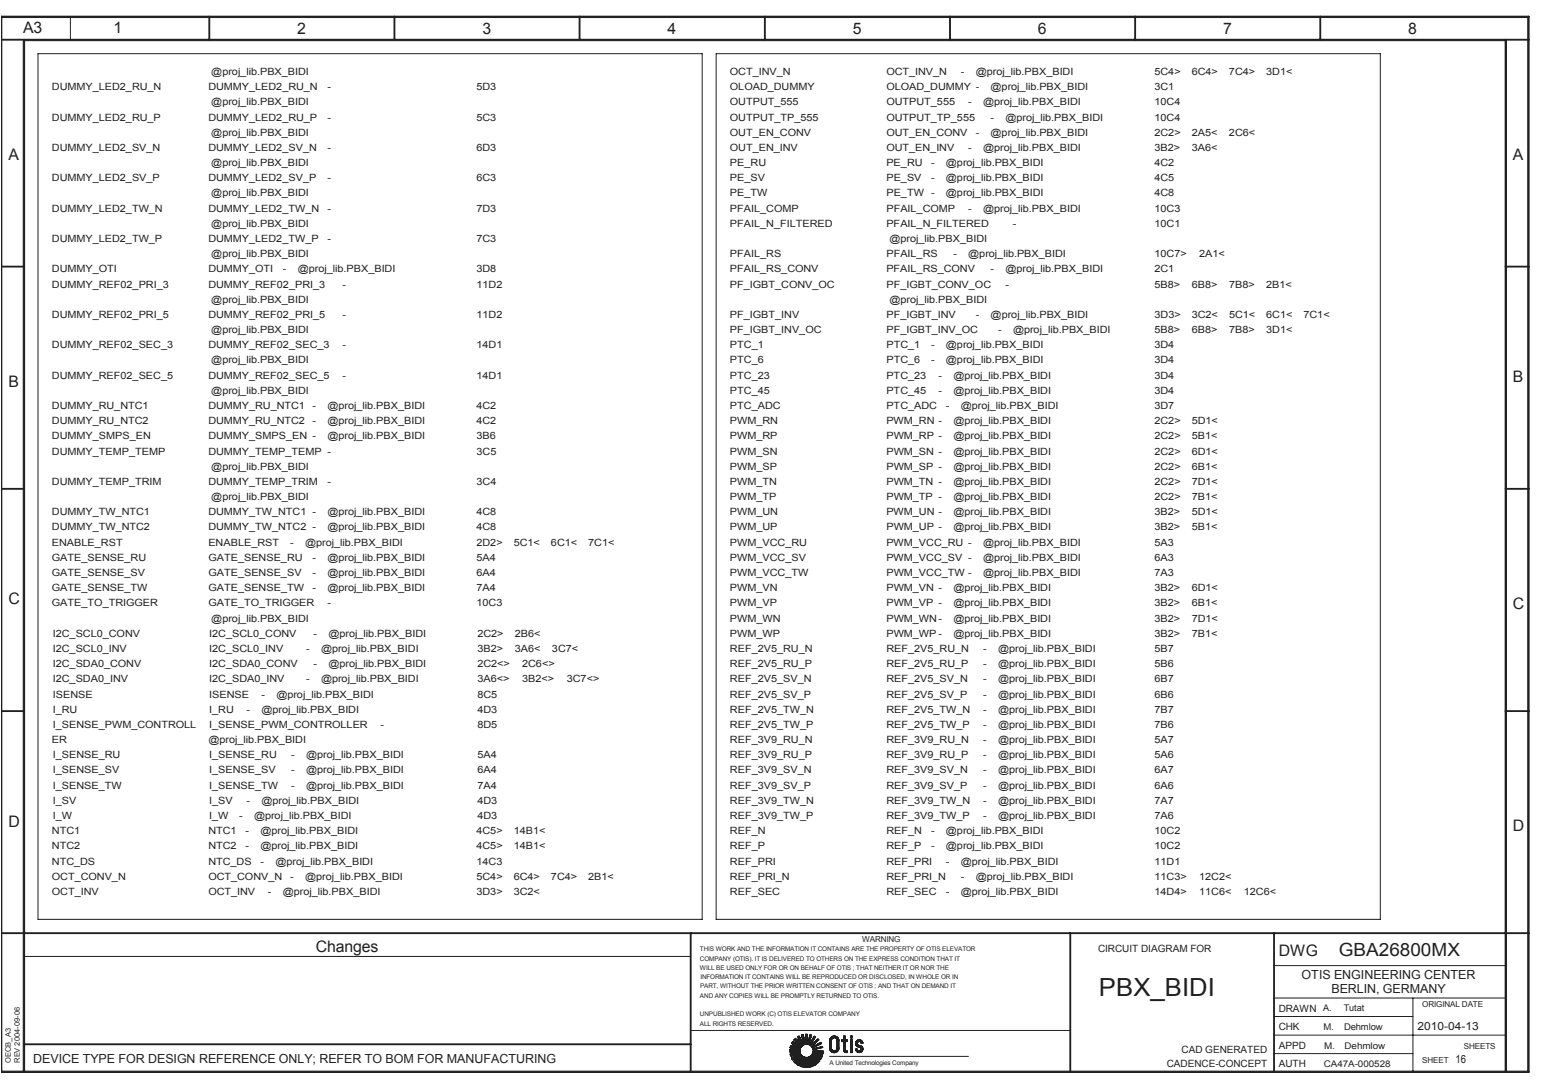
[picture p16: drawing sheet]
<svg xmlns="http://www.w3.org/2000/svg" width="297mm" height="210mm" viewBox="0 0 297 210" stroke-linecap="round" stroke-linejoin="round" font-family="sans-serif">
<defs><g id="words">
<text font-size="4.8" fill="#231f20" x="211.8" y="192">PBX_BIDI</text>
<text font-size="3.5" fill="#231f20" x="258.1" y="184.3">GBA26800MX</text>
<g font-size="3.1" fill="#231f20">
<text x="4.5" y="6.4">A3</text>
<text x="21.9" y="6.4">1</text>
<text x="57.3" y="6.6">2</text>
<text x="93" y="6.6">3</text>
<text x="128.7" y="6.6">4</text>
<text x="164.4" y="6.6">5</text>
<text x="200.1" y="6.6">6</text>
<text x="235.8" y="6.6">7</text>
<text x="271.5" y="6.6">8</text>
<text x="1.6" y="30.8">A</text>
<text x="291.6" y="30.8">A</text>
<text x="1.6" y="74.5">B</text>
<text x="291.6" y="73.7">B</text>
<text x="1.6" y="116.5">C</text>
<text x="291.6" y="117.4">C</text>
<text x="1.6" y="159.3">D</text>
<text x="291.6" y="160.2">D</text>
<text x="60.9" y="183.4">Changes</text>
<text x="246.5" y="184.3">DWG</text>
</g>
<g font-size="2.4" fill="#231f20">
<text x="250.9" y="188.8">OTIS ENGINEERING CENTER</text>
<text x="256.6" y="191.4">BERLIN, GERMANY</text>
<text x="6.4" y="204.8">DEVICE TYPE FOR DESIGN REFERENCE ONLY; REFER TO BOM FOR MANUFACTURING</text>
</g>
<g font-size="2.2" fill="#231f20">
<text x="273.2" y="198.6">2010-04-13</text>
<text x="280.5" y="204.8">16</text>
</g>
<g font-size="1.9" fill="#231f20">
<text x="10" y="17.4">DUMMY_LED2_RU_N</text>
<text x="40.2" y="17.4">DUMMY_LED2_RU_N</text>
<text x="40.7" y="14.4">@proj_lib.PBX_BIDI</text>
<text x="63.1" y="17.4">-</text>
<text x="91.8" y="17.4">5D3</text>
<text x="140.7" y="14.4">OCT_INV_N</text>
<text x="140.7" y="17.4">OLOAD_DUMMY</text>
<text x="170.9" y="17.4">OLOAD_DUMMY -</text>
<text x="170.9" y="14.4">OCT_INV_N</text>
<text x="185.2" y="14.4">-</text>
<text x="188.1" y="14.4">@proj_lib.PBX_BIDI</text>
<text x="191" y="17.4">@proj_lib.PBX_BIDI</text>
<text x="222.5" y="17.4">3C1</text>
<text x="222.5" y="14.4">5C4&gt;</text>
<text x="229.7" y="14.4">6C4&gt;</text>
<text x="236.9" y="14.4">7C4&gt;</text>
<text x="244.1" y="14.4">3D1&lt;</text>
<text x="10" y="23.2">DUMMY_LED2_RU_P</text>
<text x="40.2" y="23.2">DUMMY_LED2_RU_P</text>
<text x="40.7" y="20.3">@proj_lib.PBX_BIDI</text>
<text x="63.1" y="23.2">-</text>
<text x="91.8" y="23.2">5C3</text>
<text x="140.7" y="20.3">OUTPUT_555</text>
<text x="140.7" y="23.2">OUTPUT_TP_555</text>
<text x="170.9" y="23.2">OUTPUT_TP_555</text>
<text x="170.9" y="20.3">OUTPUT_555</text>
<text x="186.6" y="20.3">-</text>
<text x="189.5" y="20.3">@proj_lib.PBX_BIDI</text>
<text x="191" y="23.2">-</text>
<text x="193.8" y="23.2">@proj_lib.PBX_BIDI</text>
<text x="222.5" y="20.3">10C4</text>
<text x="222.5" y="23.2">10C4</text>
<text x="10" y="29.1">DUMMY_LED2_SV_N</text>
<text x="40.2" y="29.1">DUMMY_LED2_SV_N</text>
<text x="40.7" y="26.1">@proj_lib.PBX_BIDI</text>
<text x="63.1" y="29.1">-</text>
<text x="91.8" y="29.1">6D3</text>
<text x="140.7" y="26.1">OUT_EN_CONV</text>
<text x="140.7" y="29.1">OUT_EN_INV</text>
<text x="170.9" y="26.1">OUT_EN_CONV</text>
<text x="170.9" y="29.1">OUT_EN_INV</text>
<text x="186.6" y="29.1">-</text>
<text x="188.1" y="26.1">-</text>
<text x="189.5" y="29.1">@proj_lib.PBX_BIDI</text>
<text x="191" y="26.1">@proj_lib.PBX_BIDI</text>
<text x="222.5" y="26.1">2C2&gt;</text>
<text x="222.5" y="29.1">3B2&gt;</text>
<text x="229.7" y="26.1">2A5&lt;</text>
<text x="229.7" y="29.1">3A6&lt;</text>
<text x="236.9" y="26.1">2C6&lt;</text>
<text x="10" y="34.9">DUMMY_LED2_SV_P</text>
<text x="40.2" y="34.9">DUMMY_LED2_SV_P</text>
<text x="40.7" y="32">@proj_lib.PBX_BIDI</text>
<text x="63.1" y="34.9">-</text>
<text x="91.9" y="34.9">6C3</text>
<text x="140.7" y="32">PE_RU</text>
<text x="140.7" y="34.9">PE_SV</text>
<text x="170.9" y="32">PE_RU</text>
<text x="170.9" y="34.9">PE_SV</text>
<text x="179.5" y="32">-</text>
<text x="179.5" y="34.9">-</text>
<text x="182.3" y="32">@proj_lib.PBX_BIDI</text>
<text x="182.3" y="34.9">@proj_lib.PBX_BIDI</text>
<text x="222.5" y="32">4C2</text>
<text x="222.5" y="34.9">4C5</text>
<text x="10" y="40.8">DUMMY_LED2_TW_N</text>
<text x="40.2" y="40.8">DUMMY_LED2_TW_N</text>
<text x="40.7" y="37.9">@proj_lib.PBX_BIDI</text>
<text x="63.1" y="40.8">-</text>
<text x="91.9" y="40.8">7D3</text>
<text x="140.7" y="37.9">PE_TW</text>
<text x="140.7" y="40.8">PFAIL_COMP</text>
<text x="170.9" y="40.8">PFAIL_COMP</text>
<text x="170.9" y="37.9">PE_TW</text>
<text x="179.5" y="37.9">-</text>
<text x="182.3" y="37.9">@proj_lib.PBX_BIDI</text>
<text x="186.6" y="40.8">-</text>
<text x="189.5" y="40.8">@proj_lib.PBX_BIDI</text>
<text x="222.5" y="40.8">10C3</text>
<text x="222.5" y="37.9">4C8</text>
<text x="10" y="46.6">DUMMY_LED2_TW_P</text>
<text x="40.2" y="46.6">DUMMY_LED2_TW_P</text>
<text x="40.7" y="43.7">@proj_lib.PBX_BIDI</text>
<text x="63.1" y="46.6">-</text>
<text x="91.9" y="46.6">7C3</text>
<text x="140.7" y="43.7">PFAIL_N_FILTERED</text>
<text x="170.9" y="43.7">PFAIL_N_FILTERED</text>
<text x="171.5" y="46.6">@proj_lib.PBX_BIDI</text>
<text x="195.3" y="43.7">-</text>
<text x="222.5" y="43.7">10C1</text>
<text x="10" y="52.5">DUMMY_OTI</text>
<text x="40.2" y="52.5">DUMMY_OTI</text>
<text x="40.7" y="49.6">@proj_lib.PBX_BIDI</text>
<text x="54.5" y="52.5">-</text>
<text x="57.4" y="52.5">@proj_lib.PBX_BIDI</text>
<text x="91.9" y="52.5">3D8</text>
<text x="140.7" y="49.6">PFAIL_RS</text>
<text x="140.7" y="52.5">PFAIL_RS_CONV</text>
<text x="170.9" y="52.5">PFAIL_RS_CONV</text>
<text x="170.9" y="49.6">PFAIL_RS</text>
<text x="183.8" y="49.6">-</text>
<text x="186.6" y="49.6">@proj_lib.PBX_BIDI</text>
<text x="191" y="52.5">-</text>
<text x="193.8" y="52.5">@proj_lib.PBX_BIDI</text>
<text x="222.5" y="52.5">2C1</text>
<text x="222.5" y="49.6">10C7&gt;</text>
<text x="231.2" y="49.6">2A1&lt;</text>
<text x="10" y="55.4">DUMMY_REF02_PRI_3</text>
<text x="40.2" y="55.4">DUMMY_REF02_PRI_3</text>
<text x="40.7" y="58.4">@proj_lib.PBX_BIDI</text>
<text x="66" y="55.4">-</text>
<text x="91.9" y="55.4">11D2</text>
<text x="140.7" y="55.4">PF_IGBT_CONV_OC</text>
<text x="170.9" y="55.4">PF_IGBT_CONV_OC</text>
<text x="171.5" y="58.4">@proj_lib.PBX_BIDI</text>
<text x="193.8" y="55.4">-</text>
<text x="222.5" y="55.4">5B8&gt;</text>
<text x="229.7" y="55.4">6B8&gt;</text>
<text x="236.9" y="55.4">7B8&gt;</text>
<text x="244.1" y="55.4">2B1&lt;</text>
<text x="10" y="61.3">DUMMY_REF02_PRI_5</text>
<text x="40.2" y="61.3">DUMMY_REF02_PRI_5</text>
<text x="40.7" y="64.2">@proj_lib.PBX_BIDI</text>
<text x="66" y="61.3">-</text>
<text x="91.9" y="61.3">11D2</text>
<text x="140.7" y="61.3">PF_IGBT_INV</text>
<text x="140.7" y="64.2">PF_IGBT_INV_OC</text>
<text x="170.9" y="64.2">PF_IGBT_INV_OC</text>
<text x="170.9" y="61.3">PF_IGBT_INV</text>
<text x="188.1" y="61.3">-</text>
<text x="191" y="61.3">@proj_lib.PBX_BIDI</text>
<text x="192.4" y="64.2">-</text>
<text x="195.3" y="64.2">@proj_lib.PBX_BIDI</text>
<text x="222.5" y="64.2">5B8&gt;</text>
<text x="222.5" y="61.3">3D3&gt;</text>
<text x="229.7" y="61.3">3C2&lt;</text>
<text x="229.7" y="64.2">6B8&gt;</text>
<text x="236.9" y="61.3">5C1&lt;</text>
<text x="236.9" y="64.2">7B8&gt;</text>
<text x="244.1" y="64.2">3D1&lt;</text>
<text x="244.1" y="61.3">6C1&lt;</text>
<text x="251.3" y="61.3">7C1&lt;</text>
<text x="10" y="67.1">DUMMY_REF02_SEC_3</text>
<text x="40.2" y="67.1">DUMMY_REF02_SEC_3</text>
<text x="40.7" y="70.1">@proj_lib.PBX_BIDI</text>
<text x="66" y="67.1">-</text>
<text x="91.8" y="67.1">14D1</text>
<text x="140.7" y="67.1">PTC_1</text>
<text x="140.7" y="70.1">PTC_6</text>
<text x="170.9" y="67.1">PTC_1</text>
<text x="170.9" y="70.1">PTC_6</text>
<text x="179.5" y="67.1">-</text>
<text x="179.5" y="70.1">-</text>
<text x="182.3" y="67.1">@proj_lib.PBX_BIDI</text>
<text x="182.3" y="70.1">@proj_lib.PBX_BIDI</text>
<text x="222.5" y="67.1">3D4</text>
<text x="222.5" y="70.1">3D4</text>
<text x="10" y="73">DUMMY_REF02_SEC_5</text>
<text x="40.2" y="73">DUMMY_REF02_SEC_5</text>
<text x="40.7" y="75.9">@proj_lib.PBX_BIDI</text>
<text x="66" y="73">-</text>
<text x="91.8" y="73">14D1</text>
<text x="140.7" y="73">PTC_23</text>
<text x="140.7" y="75.9">PTC_45</text>
<text x="170.9" y="73">PTC_23</text>
<text x="170.9" y="75.9">PTC_45</text>
<text x="180.9" y="73">-</text>
<text x="180.9" y="75.9">-</text>
<text x="183.8" y="73">@proj_lib.PBX_BIDI</text>
<text x="183.8" y="75.9">@proj_lib.PBX_BIDI</text>
<text x="222.5" y="73">3D4</text>
<text x="222.5" y="75.9">3D4</text>
<text x="10" y="78.9">DUMMY_RU_NTC1</text>
<text x="10" y="81.8">DUMMY_RU_NTC2</text>
<text x="40.2" y="78.9">DUMMY_RU_NTC1</text>
<text x="40.2" y="81.8">DUMMY_RU_NTC2</text>
<text x="60.3" y="78.9">-</text>
<text x="60.3" y="81.8">-</text>
<text x="63.1" y="78.9">@proj_lib.PBX_BIDI</text>
<text x="63.1" y="81.8">@proj_lib.PBX_BIDI</text>
<text x="91.8" y="78.9">4C2</text>
<text x="91.8" y="81.8">4C2</text>
<text x="140.7" y="78.9">PTC_ADC</text>
<text x="140.7" y="81.8">PWM_RN</text>
<text x="170.9" y="78.9">PTC_ADC</text>
<text x="170.9" y="81.8">PWM_RN -</text>
<text x="182.3" y="78.9">-</text>
<text x="183.8" y="81.8">@proj_lib.PBX_BIDI</text>
<text x="185.2" y="78.9">@proj_lib.PBX_BIDI</text>
<text x="222.5" y="78.9">3D7</text>
<text x="222.5" y="81.8">2C2&gt;</text>
<text x="229.7" y="81.8">5D1&lt;</text>
<text x="10" y="84.7">DUMMY_SMPS_EN</text>
<text x="10" y="87.6">DUMMY_TEMP_TEMP</text>
<text x="40.2" y="84.7">DUMMY_SMPS_EN -</text>
<text x="40.2" y="87.6">DUMMY_TEMP_TEMP -</text>
<text x="63.1" y="84.7">@proj_lib.PBX_BIDI</text>
<text x="91.8" y="84.7">3B6</text>
<text x="91.9" y="87.6">3C5</text>
<text x="140.7" y="84.7">PWM_RP</text>
<text x="140.7" y="87.6">PWM_SN</text>
<text x="170.9" y="84.7">PWM_RP -</text>
<text x="170.9" y="87.6">PWM_SN -</text>
<text x="183.8" y="84.7">@proj_lib.PBX_BIDI</text>
<text x="183.8" y="87.6">@proj_lib.PBX_BIDI</text>
<text x="222.5" y="87.6">2C2&gt;</text>
<text x="222.5" y="84.7">2C2&gt;</text>
<text x="229.7" y="87.6">6D1&lt;</text>
<text x="229.7" y="84.7">5B1&lt;</text>
<text x="10" y="93.5">DUMMY_TEMP_TRIM</text>
<text x="40.2" y="93.5">DUMMY_TEMP_TRIM</text>
<text x="40.7" y="90.5">@proj_lib.PBX_BIDI</text>
<text x="63.1" y="93.5">-</text>
<text x="91.9" y="93.5">3C4</text>
<text x="140.7" y="90.5">PWM_SP</text>
<text x="140.7" y="93.5">PWM_TN</text>
<text x="170.9" y="93.5">PWM_TN -</text>
<text x="170.9" y="90.5">PWM_SP -</text>
<text x="183.8" y="93.5">@proj_lib.PBX_BIDI</text>
<text x="183.8" y="90.5">@proj_lib.PBX_BIDI</text>
<text x="222.5" y="93.5">2C2&gt;</text>
<text x="222.5" y="90.5">2C2&gt;</text>
<text x="229.7" y="93.5">7D1&lt;</text>
<text x="229.7" y="90.5">6B1&lt;</text>
<text x="10" y="99.3">DUMMY_TW_NTC1</text>
<text x="40.2" y="99.3">DUMMY_TW_NTC1 -</text>
<text x="40.7" y="96.4">@proj_lib.PBX_BIDI</text>
<text x="63.1" y="99.3">@proj_lib.PBX_BIDI</text>
<text x="91.9" y="99.3">4C8</text>
<text x="140.7" y="96.4">PWM_TP</text>
<text x="140.7" y="99.3">PWM_UN</text>
<text x="170.9" y="99.3">PWM_UN -</text>
<text x="170.9" y="96.4">PWM_TP -</text>
<text x="183.8" y="99.3">@proj_lib.PBX_BIDI</text>
<text x="183.8" y="96.4">@proj_lib.PBX_BIDI</text>
<text x="222.5" y="99.3">3B2&gt;</text>
<text x="222.5" y="96.4">2C2&gt;</text>
<text x="229.7" y="99.3">5D1&lt;</text>
<text x="229.7" y="96.4">7B1&lt;</text>
<text x="10" y="102.2">DUMMY_TW_NTC2</text>
<text x="10" y="105.2">ENABLE_RST</text>
<text x="40.2" y="102.2">DUMMY_TW_NTC2 -</text>
<text x="40.2" y="105.2">ENABLE_RST</text>
<text x="56" y="105.2">-</text>
<text x="58.8" y="105.2">@proj_lib.PBX_BIDI</text>
<text x="63.1" y="102.2">@proj_lib.PBX_BIDI</text>
<text x="91.9" y="102.2">4C8</text>
<text x="91.9" y="105.2">2D2&gt;</text>
<text x="99" y="105.2">5C1&lt;</text>
<text x="106.2" y="105.2">6C1&lt;</text>
<text x="113.4" y="105.2">7C1&lt;</text>
<text x="140.7" y="102.2">PWM_UP</text>
<text x="140.7" y="105.2">PWM_VCC_RU</text>
<text x="170.9" y="105.2">PWM_VCC_RU -</text>
<text x="170.9" y="102.2">PWM_UP -</text>
<text x="183.8" y="102.2">@proj_lib.PBX_BIDI</text>
<text x="189.5" y="105.2">@proj_lib.PBX_BIDI</text>
<text x="222.5" y="105.2">5A3</text>
<text x="222.5" y="102.2">3B2&gt;</text>
<text x="229.7" y="102.2">5B1&lt;</text>
<text x="10" y="108.1">GATE_SENSE_RU</text>
<text x="10" y="111">GATE_SENSE_SV</text>
<text x="10" y="114">GATE_SENSE_TW</text>
<text x="40.2" y="108.1">GATE_SENSE_RU</text>
<text x="40.2" y="111">GATE_SENSE_SV</text>
<text x="40.2" y="114">GATE_SENSE_TW</text>
<text x="60.3" y="108.1">-</text>
<text x="60.3" y="111">-</text>
<text x="60.3" y="114">-</text>
<text x="63.1" y="108.1">@proj_lib.PBX_BIDI</text>
<text x="63.1" y="111">@proj_lib.PBX_BIDI</text>
<text x="63.1" y="114">@proj_lib.PBX_BIDI</text>
<text x="91.9" y="108.1">5A4</text>
<text x="91.9" y="111">6A4</text>
<text x="91.9" y="114">7A4</text>
<text x="140.7" y="108.1">PWM_VCC_SV</text>
<text x="140.7" y="111">PWM_VCC_TW</text>
<text x="140.7" y="114">PWM_VN</text>
<text x="170.9" y="108.1">PWM_VCC_SV -</text>
<text x="170.9" y="111">PWM_VCC_TW -</text>
<text x="170.9" y="114">PWM_VN -</text>
<text x="183.8" y="114">@proj_lib.PBX_BIDI</text>
<text x="189.5" y="108.1">@proj_lib.PBX_BIDI</text>
<text x="189.5" y="111">@proj_lib.PBX_BIDI</text>
<text x="222.5" y="108.1">6A3</text>
<text x="222.5" y="111">7A3</text>
<text x="222.5" y="114">3B2&gt;</text>
<text x="229.7" y="114">6D1&lt;</text>
<text x="10" y="116.9">GATE_TO_TRIGGER</text>
<text x="40.2" y="116.9">GATE_TO_TRIGGER</text>
<text x="40.7" y="119.8">@proj_lib.PBX_BIDI</text>
<text x="63.1" y="116.9">-</text>
<text x="91.9" y="116.9">10C3</text>
<text x="140.7" y="116.9">PWM_VP</text>
<text x="140.7" y="119.8">PWM_WN</text>
<text x="170.9" y="119.8">PWM_WN-</text>
<text x="170.9" y="116.9">PWM_VP -</text>
<text x="183.8" y="119.8">@proj_lib.PBX_BIDI</text>
<text x="183.8" y="116.9">@proj_lib.PBX_BIDI</text>
<text x="222.5" y="119.8">3B2&gt;</text>
<text x="222.5" y="116.9">3B2&gt;</text>
<text x="229.7" y="119.8">7D1&lt;</text>
<text x="229.7" y="116.9">6B1&lt;</text>
<text x="10.2" y="122.7">I2C_SCL0_CONV</text>
<text x="10.2" y="125.7">I2C_SCL0_INV</text>
<text x="40.3" y="122.7">I2C_SCL0_CONV</text>
<text x="40.3" y="125.7">I2C_SCL0_INV</text>
<text x="59" y="125.7">-</text>
<text x="60.4" y="122.7">-</text>
<text x="61.9" y="125.7">@proj_lib.PBX_BIDI</text>
<text x="63.3" y="122.7">@proj_lib.PBX_BIDI</text>
<text x="92" y="122.7">2C2&gt;</text>
<text x="92" y="125.7">3B2&gt;</text>
<text x="99.2" y="122.7">2B6&lt;</text>
<text x="99.2" y="125.7">3A6&lt;</text>
<text x="106.4" y="125.7">3C7&lt;</text>
<text x="140.7" y="122.7">PWM_WP</text>
<text x="140.7" y="125.7">REF_2V5_RU_N</text>
<text x="170.9" y="125.7">REF_2V5_RU_N</text>
<text x="170.9" y="122.7">PWM_WP -</text>
<text x="183.8" y="122.7">@proj_lib.PBX_BIDI</text>
<text x="189.5" y="125.7">-</text>
<text x="192.4" y="125.7">@proj_lib.PBX_BIDI</text>
<text x="222.5" y="125.7">5B7</text>
<text x="222.5" y="122.7">3B2&gt;</text>
<text x="229.7" y="122.7">7B1&lt;</text>
<text x="10.2" y="128.6">I2C_SDA0_CONV</text>
<text x="10.2" y="131.5">I2C_SDA0_INV</text>
<text x="40.3" y="128.6">I2C_SDA0_CONV</text>
<text x="40.3" y="131.5">I2C_SDA0_INV</text>
<text x="59" y="131.5">-</text>
<text x="60.4" y="128.6">-</text>
<text x="61.9" y="131.5">@proj_lib.PBX_BIDI</text>
<text x="63.3" y="128.6">@proj_lib.PBX_BIDI</text>
<text x="92" y="128.6">2C2&lt;&gt;</text>
<text x="92" y="131.5">3A6&lt;&gt;</text>
<text x="100.6" y="128.6">2C6&lt;&gt;</text>
<text x="100.6" y="131.5">3B2&lt;&gt;</text>
<text x="109.3" y="131.5">3C7&lt;&gt;</text>
<text x="140.7" y="128.6">REF_2V5_RU_P</text>
<text x="140.7" y="131.5">REF_2V5_SV_N</text>
<text x="170.9" y="128.6">REF_2V5_RU_P</text>
<text x="170.9" y="131.5">REF_2V5_SV_N</text>
<text x="189.5" y="128.6">-</text>
<text x="189.5" y="131.5">-</text>
<text x="192.4" y="128.6">@proj_lib.PBX_BIDI</text>
<text x="192.4" y="131.5">@proj_lib.PBX_BIDI</text>
<text x="222.5" y="128.6">5B6</text>
<text x="222.5" y="131.5">6B7</text>
<text x="10.2" y="134.5">ISENSE</text>
<text x="10.2" y="137.4">I_RU</text>
<text x="40.3" y="137.4">I_RU</text>
<text x="40.3" y="134.5">ISENSE</text>
<text x="47.5" y="137.4">-</text>
<text x="50.4" y="137.4">@proj_lib.PBX_BIDI</text>
<text x="50.4" y="134.5">-</text>
<text x="53.3" y="134.5">@proj_lib.PBX_BIDI</text>
<text x="92" y="137.4">4D3</text>
<text x="92" y="134.5">8C5</text>
<text x="140.7" y="134.5">REF_2V5_SV_P</text>
<text x="140.7" y="137.4">REF_2V5_TW_N</text>
<text x="170.9" y="134.5">REF_2V5_SV_P</text>
<text x="170.9" y="137.4">REF_2V5_TW_N</text>
<text x="189.5" y="134.5">-</text>
<text x="189.5" y="137.4">-</text>
<text x="192.4" y="134.5">@proj_lib.PBX_BIDI</text>
<text x="192.4" y="137.4">@proj_lib.PBX_BIDI</text>
<text x="222.5" y="134.5">6B6</text>
<text x="222.5" y="137.4">7B7</text>
<text x="10" y="143.2">ER</text>
<text x="10.2" y="140.3">I_SENSE_PWM_CONTROLL</text>
<text x="40.2" y="143.2">@proj_lib.PBX_BIDI</text>
<text x="40.3" y="140.3">I_SENSE_PWM_CONTROLLER</text>
<text x="73.4" y="140.3">-</text>
<text x="92" y="140.3">8D5</text>
<text x="140.7" y="140.3">REF_2V5_TW_P</text>
<text x="140.7" y="143.2">REF_3V9_RU_N</text>
<text x="170.9" y="143.2">REF_3V9_RU_N</text>
<text x="170.9" y="140.3">REF_2V5_TW_P</text>
<text x="189.5" y="143.2">-</text>
<text x="189.5" y="140.3">-</text>
<text x="192.4" y="143.2">@proj_lib.PBX_BIDI</text>
<text x="192.4" y="140.3">@proj_lib.PBX_BIDI</text>
<text x="222.5" y="143.2">5A7</text>
<text x="222.5" y="140.3">7B6</text>
<text x="10.2" y="149.1">I_SENSE_SV</text>
<text x="10.2" y="146.2">I_SENSE_RU</text>
<text x="40.3" y="146.2">I_SENSE_RU</text>
<text x="40.3" y="149.1">I_SENSE_SV</text>
<text x="56.1" y="146.2">-</text>
<text x="56.1" y="149.1">-</text>
<text x="59" y="146.2">@proj_lib.PBX_BIDI</text>
<text x="59" y="149.1">@proj_lib.PBX_BIDI</text>
<text x="92" y="146.2">5A4</text>
<text x="92" y="149.1">6A4</text>
<text x="140.7" y="146.2">REF_3V9_RU_P</text>
<text x="140.7" y="149.1">REF_3V9_SV_N</text>
<text x="170.9" y="146.2">REF_3V9_RU_P</text>
<text x="170.9" y="149.1">REF_3V9_SV_N</text>
<text x="189.5" y="146.2">-</text>
<text x="189.5" y="149.1">-</text>
<text x="192.4" y="146.2">@proj_lib.PBX_BIDI</text>
<text x="192.4" y="149.1">@proj_lib.PBX_BIDI</text>
<text x="222.5" y="146.2">5A6</text>
<text x="222.5" y="149.1">6A7</text>
<text x="10.2" y="154.9">I_SV</text>
<text x="10.2" y="152">I_SENSE_TW</text>
<text x="40.3" y="152">I_SENSE_TW</text>
<text x="40.3" y="154.9">I_SV</text>
<text x="47.5" y="154.9">-</text>
<text x="50.4" y="154.9">@proj_lib.PBX_BIDI</text>
<text x="56.1" y="152">-</text>
<text x="59" y="152">@proj_lib.PBX_BIDI</text>
<text x="92" y="152">7A4</text>
<text x="92" y="154.9">4D3</text>
<text x="140.7" y="152">REF_3V9_SV_P</text>
<text x="140.7" y="154.9">REF_3V9_TW_N</text>
<text x="170.9" y="152">REF_3V9_SV_P</text>
<text x="170.9" y="154.9">REF_3V9_TW_N</text>
<text x="189.5" y="152">-</text>
<text x="189.5" y="154.9">-</text>
<text x="192.4" y="152">@proj_lib.PBX_BIDI</text>
<text x="192.4" y="154.9">@proj_lib.PBX_BIDI</text>
<text x="222.5" y="152">6A6</text>
<text x="222.5" y="154.9">7A7</text>
<text x="10" y="160.8">NTC1</text>
<text x="10.2" y="157.9">I_W</text>
<text x="40.2" y="160.8">NTC1</text>
<text x="40.3" y="157.9">I_W</text>
<text x="46.1" y="157.9">-</text>
<text x="47.3" y="160.8">-</text>
<text x="49" y="157.9">@proj_lib.PBX_BIDI</text>
<text x="50.2" y="160.8">@proj_lib.PBX_BIDI</text>
<text x="91.9" y="160.8">4C5&gt;</text>
<text x="92" y="157.9">4D3</text>
<text x="99" y="160.8">14B1&lt;</text>
<text x="140.7" y="157.9">REF_3V9_TW_P</text>
<text x="140.7" y="160.8">REF_N</text>
<text x="170.9" y="157.9">REF_3V9_TW_P</text>
<text x="170.9" y="160.8">REF_N</text>
<text x="179.5" y="160.8">-</text>
<text x="182.3" y="160.8">@proj_lib.PBX_BIDI</text>
<text x="189.5" y="157.9">-</text>
<text x="192.4" y="157.9">@proj_lib.PBX_BIDI</text>
<text x="222.5" y="157.9">7A6</text>
<text x="222.5" y="160.8">10C2</text>
<text x="10" y="166.6">NTC_DS</text>
<text x="10" y="163.7">NTC2</text>
<text x="40.2" y="166.6">NTC_DS</text>
<text x="40.2" y="163.7">NTC2</text>
<text x="47.3" y="163.7">-</text>
<text x="50.2" y="166.6">-</text>
<text x="50.2" y="163.7">@proj_lib.PBX_BIDI</text>
<text x="53.1" y="166.6">@proj_lib.PBX_BIDI</text>
<text x="91.9" y="166.6">14C3</text>
<text x="91.9" y="163.7">4C5&gt;</text>
<text x="99" y="163.7">14B1&lt;</text>
<text x="140.7" y="163.7">REF_P</text>
<text x="140.7" y="166.6">REF_PRI</text>
<text x="170.9" y="166.6">REF_PRI</text>
<text x="170.9" y="163.7">REF_P</text>
<text x="179.5" y="163.7">-</text>
<text x="182.3" y="166.6">-</text>
<text x="182.3" y="163.7">@proj_lib.PBX_BIDI</text>
<text x="185.2" y="166.6">@proj_lib.PBX_BIDI</text>
<text x="222.5" y="166.6">11D1</text>
<text x="222.5" y="163.7">10C2</text>
<text x="10" y="172.5">OCT_INV</text>
<text x="10" y="169.6">OCT_CONV_N</text>
<text x="40.2" y="169.6">OCT_CONV_N</text>
<text x="40.2" y="172.5">OCT_INV</text>
<text x="51.7" y="172.5">-</text>
<text x="54.5" y="172.5">@proj_lib.PBX_BIDI</text>
<text x="56" y="169.6">-</text>
<text x="58.8" y="169.6">@proj_lib.PBX_BIDI</text>
<text x="91.9" y="169.6">5C4&gt;</text>
<text x="91.9" y="172.5">3D3&gt;</text>
<text x="99" y="169.6">6C4&gt;</text>
<text x="99" y="172.5">3C2&lt;</text>
<text x="106.2" y="169.6">7C4&gt;</text>
<text x="113.4" y="169.6">2B1&lt;</text>
<text x="140.7" y="169.6">REF_PRI_N</text>
<text x="140.7" y="172.5">REF_SEC</text>
<text x="170.9" y="169.6">REF_PRI_N</text>
<text x="170.9" y="172.5">REF_SEC</text>
<text x="182.3" y="172.5">-</text>
<text x="185.2" y="169.6">-</text>
<text x="185.2" y="172.5">@proj_lib.PBX_BIDI</text>
<text x="188.1" y="169.6">@proj_lib.PBX_BIDI</text>
<text x="222.5" y="169.6">11C3&gt;</text>
<text x="222.5" y="172.5">14D4&gt;</text>
<text x="231.2" y="169.6">12C2&lt;</text>
<text x="231.2" y="172.5">11C6&lt;</text>
<text x="239.8" y="172.5">12C6&lt;</text>
<text x="211.7" y="183.4">CIRCUIT DIAGRAM FOR</text>
<text x="246.5" y="195">DRAWN</text>
<text x="227.7" y="203">CAD GENERATED</text>
<text x="246.5" y="202.2">APPD</text>
<text x="246.5" y="198.6">CHK</text>
<text x="224.9" y="205.7">CADENCE-CONCEPT</text>
<text x="246.5" y="205.7">AUTH</text>
</g>
<g font-size="1.8" fill="#231f20">
<text x="255.1" y="194.9">A.</text>
<text x="259" y="194.9">Tutat</text>
<text x="255.1" y="198.6">M.</text>
<text x="255.2" y="202.1">M.</text>
<text x="259.1" y="198.6">Dehmlow</text>
<text x="259.2" y="202.1">Dehmlow</text>
<text x="255.2" y="205.7">CA47A-000528</text>
</g>
<g font-size="1.6" fill="#231f20">
<text x="166.2" y="181.6">WARNING</text>
<text x="274.1" y="194.1">ORIGINAL DATE</text>
<text x="282.2" y="202.2">SHEETS</text>
<text x="274.1" y="204.8">SHEET</text>
</g>
<g font-size="1.4" fill="#231f20">
<text x="2.1" y="204.9" transform="rotate(-90 2.1 204.9)">OECB_A3</text>
<text x="3.9" y="204.9" transform="rotate(-90 3.9 204.9)">REV 2004-09-06</text>
</g>
<g font-size="1.2" fill="#231f20">
<text x="134.9" y="185.2">COMPANY (OTIS). IT IS DELIVERED TO OTHERS ON THE EXPRESS CONDITION THAT IT</text>
<text x="134.9" y="183.4">THIS WORK AND THE INFORMATION IT CONTAINS ARE THE PROPERTY OF OTIS ELEVATOR</text>
<text x="134.9" y="187">WILL BE USED ONLY FOR OR ON BEHALF OF OTIS ; THAT NEITHER IT OR NOR THE</text>
<text x="134.9" y="190.5">PART, WITHOUT THE PRIOR WRITTEN CONSENT OF OTIS ; AND THAT ON DEMAND IT</text>
<text x="135" y="188.8">INFORMATION IT CONTAINS WILL BE REPRODUCED OR DISCLOSED, IN WHOLE OR IN</text>
<text x="134.9" y="197.7">ALL RIGHTS RESERVED.</text>
<text x="134.9" y="192.3">AND ANY COPIES WILL BE PROMPTLY RETURNED TO OTIS.</text>
<text x="134.9" y="195.9">UNPUBLISHED WORK (C) OTIS ELEVATOR COMPANY</text>
<text x="159.9" y="205.4">A United Technologies Company</text>
</g>
</g></defs>
<g fill="none" stroke="#231f20" stroke-width=".36">
<path d="M.2 3.2h294.5v203.4h-294.5zM.2 7.7h294.5M4.7 7.7v198.9M40.3 3.2v4.5M76 3.2v4.5M111.7 3.2v4.5M147.4 3.2v4.5M183.1 3.2v4.5M218.8 3.2v4.5M254.5 3.2v4.5M290.2 7.7v198.9M.2 51.4h4.5"/>
<path d="M290.2 51.4h4.5M.2 94.2h4.5M290.2 94.2h4.5M.2 137.1h4.5M290.2 137.1h4.5M.2 179.9h294.5M133.1 179.9v26.7M206.3 179.9v26.7M245.6 179.9v26.7M4.7 201.3h128.4"/>
</g>
<g fill="none" stroke="#231f20" stroke-width=".19">
<path d="M.4 3.4h294.1v203.1h-294.1zM7.3 10.3h128v166.9h-128zM13.6 3.2v4.5M138 10.3h128.1v166.9h-128.1zM4.7 184.4h128.4M133.1 198.6h73.2M153.7 199.9h.5M153.8 199.9h.4M153.8 200h.5M153.8 199.8h.3M154 199.7h.1M154.1 199.8h-.4l.9 1.6-1.3-1.3"/>
<path d="M154.5 199.5h.4M154.5 199.6h.4M154.6 199.7h.3M154.6 199.8h.3M154.6 199.9h.3M154.6 199.4h.2l.5 1.8v-1.9l.3 .1v1.9M154.6 200h.3M154.9 199.5h-.4l.4 1.8-.9-1.6M155.3 199.8h.3M155.3 199.7h.3M155.3 199.4h.3M155.3 199.5h.3"/>
<path d="M155.3 199.6h.3M155.3 199.9h.3M155.3 200h.3M156 200h.3M156 199.8h.3M156 199.9h.3M156 199.7h.3M156 199.7h.4M156.1 199.5h.3l-.5 1.9M156.1 199.5h.3M156.1 199.6h.3M156.3 199.4h-.2l-.4 1.9"/>
<path d="M156.8 200h.3M156.8 199.9h.3M156.9 199.8h.3l-1.1 1.7M156.9 199.8h.2M156.9 199.7l-.9 1.7h.2M157.2 199.9h-.3M160.1 200l1.4 .1M160.1 200v.1M160.2 200h-.1M160.2 199.9h1.2M160.3 199.8h.9l.2 .1M160.4 199.8h.8"/>
<path d="M160.5 199.7v.1M160.6 199.7h.4M161.1 199.7v.1M161.3 199.8l-1.1 .1h1.2M161.4 199.9h.1M161.4 199.9v.1M162.6 199.7v2.7h.4v-2.7M162.6 199.7v2.7M162.7 199.7v2.7M162.8 199.7v2.7M162.9 199.7v2.7M163.9 199.7v.4"/>
<path d="M164 199.7v.4M164.1 199.7v.4M164.2 199.7v.4M164.3 199.7v.4M245.6 199.5h44.6M245.6 192.4h44.6M245.6 186.1h44.6M245.6 195.9h26.7M272.3 192.4v14.2M4.5 206.6v-198.8h285.9v198.8M152.2 202.7h2M152.2 202.8h2.1"/>
<path d="M152.2 202.3h2M152.2 202.3h2.1M152.2 202.4h2M152.2 202.5h2M152.2 202.6h2M152.3 201.9h2.1M152.3 201.9h1.5M152.3 201.8h1.4M152.3 203.3h2.1M152.3 203.2h2.1M152.3 201.7h.9M152.3 201.8h1.2"/>
<path d="M152.3 203.3h2.2M152.3 203.4h1.1M152.3 203.4h.9M152.4 201.6h.6M152.4 201.6h.3M152.4 203.5h.3M152.4 203.6h.2M152.4 203.6l1.3-.3-1.2 .6h1.1M152.5 202h1.8M152.5 201.1l1.5 .8-1.6-.4M152.6 201.1h.8M152.6 203.1h1.7"/>
<path d="M152.6 201h.6M152.6 201h.7M152.6 204.1h.7M152.6 204h.8M152.7 201h.4M152.7 204.2h.5M152.7 201.2h.8M152.7 204.1h.5M152.7 200.9h.3M152.7 204.2h.4M152.7 203.9h5.7M152.8 200.8h.1"/>
<path d="M152.8 201.2l.9 .1M152.8 203.8h5.6M152.8 204.4l1-.6-.8 .9h.7M152.8 202.1h1.5M152.8 203h1.5M152.9 203.8h2.3M152.9 201.3h.8M152.9 204.3h-.1M153 201.3h.8M153 203h1.3M153 201.4h.9M153 203.7h1.9"/>
<path d="M153.1 200.4h.5M153.1 204.7h.6M153.1 203.4l-.7 .1M153.1 204.6h.7M153.1 203.6h1.8M153.1 200.5h.6M153.1 200.3h.4M153.1 203.6h1.7M153.1 202.2h1.2M153.1 204.8h.5M153.1 202.9h1.2M153.2 200.3h.3"/>
<path d="M153.2 201.4h.8M153.2 200.6h.6M153.2 204.5h.7M153.2 204.8h.4M153.2 204.5h.8M153.2 200.2h.2M153.2 201.5h.9M153.2 204.4h.8M153.3 202.9h1M153.3 201.5h.8M153.3 200.2h.1M153.3 204.9h.2"/>
<path d="M153.3 203.6h1.4M153.3 200.7h.5M153.3 204.4h4.7M153.3 200.7h.6M153.3 204.9h.1M153.3 204.3h4.6M153.3 203.5h1.4M153.3 202.2h1M153.4 201.6h1.3M153.4 200.8h.6M153.4 203.5h1.2M153.4 204.2h4.4"/>
<path d="M153.4 205l.7-.7-.5 .9M153.4 200.8l.7 .1M153.4 204.2h4.3M153.4 201.6h1.2M153.5 204h-.9M153.5 200.9h.6M153.5 204.1h4.2M153.5 203.4h1M153.6 201h.6M153.6 204.1h4M153.6 201h.7M153.6 201.7h1"/>
<path d="M153.6 203.4h.9M153.6 204h4M153.6 202.3h.7M153.7 201h.6M153.7 200.5l-.7-.1 1.3 1.2-1.5-.8M153.7 202.8l-1.4 .3h2M153.7 205.2h.6M153.7 205.1h.6M153.7 201.8h.8M153.7 201.1h.6M153.7 203.9h4.7M153.8 201.2h.6"/>
<path d="M153.8 204.9h.7M153.8 205.3h.4M153.8 205.3h.3M153.8 204.8h3.4M153.8 200.1h.5M153.8 201.8h.6M153.9 201.2l2 .1M153.9 200.1h.4M153.9 201.9h.5M153.9 204.5l-.8 .1M153.9 204.8h.6M153.9 200.2h.4"/>
<path d="M154 200.3h.4M154 200.2h.3M154 201.3h1.9M154 204.7h3.1M154 204.6h3.1M154 205.4l.6-.7-.3 .9h.6M154 201.3h1.2M154 204.5h4M154 201.4h1M154 200.4h.5M154 200.4h.4M154.1 200.4l.4 .1"/>
<path d="M154.1 204.4h3.9M154.1 201.4h.8M154.1 200.5h.4M154.1 201.5h.7M154.1 200.6h.5M154.2 201.5h.5M154.2 200.7h.4M154.3 200.8h.3M154.3 200.8l.4 .1M154.3 200.8h.4M154.3 201h.4M154.3 202h-2l1.5 .3"/>
<path d="M154.3 200.9h.4M154.3 205.5h.6M154.4 201h.4M154.4 205l-.7 .1M154.4 205.5h.5M154.4 201.1h.5M154.4 204.9l-.6 .1M154.4 205.3h.6M154.5 205.2h.5M154.5 201.2h1.1M154.5 205.1h.6M154.5 205.6h.4"/>
<path d="M154.5 204.9l2.8 .1M154.6 204.8l2.6 .1M154.6 204.9h2.6M154.6 204.8h2.5M154.6 205.7h.3M154.6 200.1h.4M154.7 200.1h.3M154.7 200.2h.3M154.7 200.3h.3M154.7 200.3h.4M154.7 200.4h.4M154.8 200.6h.3"/>
<path d="M154.8 200.5h.3M154.8 200.7h.3M154.8 200.8h.4M154.9 200.8h.3M154.9 200.9h.3M154.9 201h.3M154.9 201h.7M154.9 205.7l.2-.8v.9M154.9 201.1h.7M155 205.4h-.6M155.1 205.4h.6M155.1 205.3h.6"/>
<path d="M155.1 205.7h.6M155.1 205.1h1.3M155.1 205.2h.6M155.1 205.5h.6M155.1 205.1h.6M155.1 205.6h.6M155.3 200.8h.3M155.3 200.3h.3M155.3 200.4h.3M155.3 201h.3M155.3 200.2h.3M155.3 200.7h.3"/>
<path d="M155.3 200.9h.3M155.3 200.1h.3M155.3 200.6h.3M155.3 200.5h.3M155.3 205.8h.3M155.6 201.3h.3M155.7 201.2h.2M155.7 201.2h.3M155.7 201.1h.3M155.7 201h.3M155.8 200.8h.2M155.8 201h.2"/>
<path d="M155.8 200.9h.2M155.8 200.7h.2M155.8 205.1h.6M155.8 200.6h.3M155.8 205.2l.7 .1M155.8 205.2h.6M155.8 200.7h.3M155.8 200.5h.3M155.9 200.4h.3M155.9 205.3h.6M155.9 200.4h.2M155.9 200.3h.3"/>
<path d="M155.9 205.4h.6M156 200.2h.2M156 200.1h.2M156 205.5h.5M156 205.5h.6M156 203.7h2.4M156 205.7h.3M156 205.6h.5M156 205.6h.4M156 200.1h.3M156 201.4h.2M156 205.7l-.3-.7v.8"/>
<path d="M156 201.3h.3M156 203.6h2.4M156.1 201.5h.1M156.1 203.6h2.4M156.1 201.2h.3M156.2 201.1h.2M156.2 201h.3M156.2 201h.2M156.3 201h.2M156.3 200.9h.2M156.3 203.5h2.1M156.3 200.8h.3"/>
<path d="M156.3 203.5h2M156.3 201.2l-.3 .1M156.4 201.7h.1M156.4 201.5h.3M156.4 203.4h1.7M156.4 203.4h1.8M156.4 205l-1.9 .1M156.4 200.7h.3M156.4 201.4h.3M156.5 205l.8 .1M156.5 200.5h.3M156.5 203.3h2.1"/>
<path d="M156.5 201.9h.3M156.5 200.4h.3M156.5 203.2h2.1M156.6 200.4h.3M156.6 201.3h.3M156.6 203.1h2M156.6 200.3h.3M156.6 205.2h.7M156.6 205.1h.7M156.6 203h2M156.6 201.8h.3M156.6 201.6h-.3"/>
<path d="M156.6 205.2h.6M156.7 202.9h1.9M156.7 200.2h.2M156.7 200.7h-.3M156.7 200.2h.3M156.7 202.3h.3M156.7 202.3h.4M156.7 202.7h2M156.7 201.2h.3M156.7 205.3h.4M156.7 202.6h2M156.7 202.5h2"/>
<path d="M156.7 201.9l-.1 .1M156.7 201.2h.4M156.7 200.6h-.3M156.7 200.1h.3M156.8 200.1h.3M156.8 201.4h-.3M156.8 205.5l-.4-.6 .2 .7M156.8 202.2h.7M156.9 201h.3M156.9 205.4h-.1M156.9 201h.4M156.9 201.2l-.3 .1"/>
<path d="M157 200.9h.3M157 200.1h-.3M157.1 201.8h-.4M157.1 200.8h.3M157.1 204.7h-3.2M157.1 201.1h-.3M157.1 200.8h.4M157.1 204.6h.8M157.2 201.5h.4M157.2 204.7h.7M157.2 201.5h.5M157.2 204.7h.6"/>
<path d="M157.2 201h-.3M157.2 201.7h-.4M157.2 200.7h.4M157.3 201.4h.4M157.3 204.8h.5M157.3 204.8h.4M157.4 200.8l-.4 .1M157.4 201.6h-.5M157.4 204.8h.3M157.5 204.9h.1M157.5 201.3h.5M157.5 200.4h.3l-1.4 1.4"/>
<path d="M157.5 200.4h.3M157.5 200.7h-.3M157.5 201.3h.6M157.5 201.6h-.5M157.5 200.3h.3M157.5 205l-.5-.5 .3 .6h-.8M157.6 200.3h.1M157.7 200.2l-1.4 1.4h.3M157.7 200.6h-.4M157.7 204h.6M157.7 201.2h.6M157.7 204.1h.6"/>
<path d="M157.7 200.5h-.4M157.8 201.9h.8l-1.9 .4h.2M157.8 201.2h.6l-1.8 .8M157.8 200.4l-.4 .1M157.8 201.1h.6M157.8 204.1h.4M157.8 202.1h-.9M157.9 201.4h-.6M157.9 201.9h.7M157.9 203.3l.6 .3h-2.3M158 204.2h.2M158 201h.3"/>
<path d="M158 201.8h.6M158.1 201h.1M158.1 202h-.9M158.2 201.8h.4M158.2 204.2l-.7-.2 .5 .5h-4M158.2 201.2l-.6 .1M158.2 200.9l-1.7 1h.4M158.4 204h-4.8M158.4 201.7h.2l-1.9 .5h.7M158.4 201.9l-.9 .1M158.4 203.7l-2.6 .1M158.6 203.3h-2.2"/>
<path d="M158.7 202.8h-2M159.9 200.4v1.8M159.9 200.6h.4v1.4h-.4M159.9 203.6h26.8M159.9 200.5h.4M159.9 202.1h.4M159.9 200.4h.1M159.9 202.3l.2 .2M159.9 200.3v.1M159.9 200.6v1.4M159.9 202.2v.1M159.9 200.3h.5"/>
<path d="M159.9 200.4h.4M159.9 202.3h.5M159.9 202.2h.4M160 200.2l-.1 .1M160 200.6v1.4M160 200.2h.4M160 202.4h.4M160 202.5h.5M160.1 200.1l-.1 .1h.4M160.1 200.1h.1M160.1 202.5h.1M160.1 200.1h.5"/>
<path d="M160.1 202.5h.5M160.1 202.5v.1M160.1 200.1h1.4M160.1 200.6v1.4M160.1 202.5h1.4M160.1 202.6h.1M160.1 202.6h1.4M160.2 200.6v1.4M160.2 202.7h1.2h-1.1M160.4 200.3h-.5M160.4 202.8h.1M160.4 202.4h-.4"/>
<path d="M160.5 202.8h.6M160.6 200.1h-.6M160.6 202.9h.1M161 202.9h.1M161 200.1h.6M161 202.5h.6M161.1 202.5h.5M161.2 200.2h.4M161.2 202.4h.4M161.2 202.8h.1M161.2 200.3h.5M161.3 200.3h.4"/>
<path d="M161.3 202.3h.4M161.3 200.4h.4M161.3 202.2h.4M161.3 200.4l.4 .1M161.3 200.5h.4M161.3 202.1h.4M161.4 200.6v1.4M161.5 202.6l-1.3 .1M161.5 200.6v1.4M161.5 200.1l.2 .2M161.5 202.5l-.3 .3h-.8l-.2-.1M161.6 202.5h.1"/>
<path d="M161.6 202.5h-.1M161.6 200.6v1.4M161.6 200.2h.1M161.7 200.4h.1M161.7 202.3l-.1 .2M161.7 200.3v.1M161.7 200.6v1.4M161.7 202.2v.1M161.7 200.4v1.8M161.7 200.6h-.4v1.4h.4M162.2 200.4h1.1M162.2 200.7h1.1"/>
<path d="M162.2 200.8h1.1M162.2 200.6h1.1M162.2 200.5h1.1M162.6 202.4h.4M162.6 202.5h.4M162.6 202.6h.7M162.6 202.5h.7M162.7 202.7h.6M162.8 202.8h.5M162.9 202.9h.4M163.9 200.4v2.5M164 200.4v2.5"/>
<path d="M164.1 200.4v2.5M164.2 200.4v2.5M164.3 200.4v2.5M164.9 201h.4M164.9 202.3h.4M164.9 201.2h.4M164.9 201.3h.4M164.9 201.1h.4M164.9 202.2h.4M164.9 201.4h.5M164.9 200.9h.5M164.9 202.4h.5"/>
<path d="M164.9 202.5h.5M165 201.5h.9M165 200.8h.4M165 201.5h.7M165 202.5h.4M165 200.7h1.2M165 200.8h1.2M165 201.6h1M165 202.6h1.2M165 202.5h1.2M165.1 202.6h1.1M165.1 201.6h1"/>
<path d="M165.1 200.7h1.1M165.1 200.6h1M165.1 202.7h1M165.2 202.7h.9M165.2 201.7h1M165.2 200.5h.8M165.2 202.8h.8M165.3 201.8h.9M165.3 200.5h.7M165.4 202.9h.5M165.4 200.8l-.5 .1M165.4 201.8h.9"/>
<path d="M165.6 200.4h.1M165.8 200.8h.5M165.8 201.9h.5M165.8 202.5h.5M165.8 200.8l.5 .1M165.9 201.9h.4M165.9 202.5h.4M165.9 200.9h.4M165.9 202.4h.4M166 201h.3M166 202h.3M166 201.1h.3"/>
<path d="M166 202.3h.3M166 202.1h.3M166 202.2h.3M166.3 202.3l-.3 .1M245.6 203.1h26.7"/>
</g>
<use href="#words"/>
</svg>
